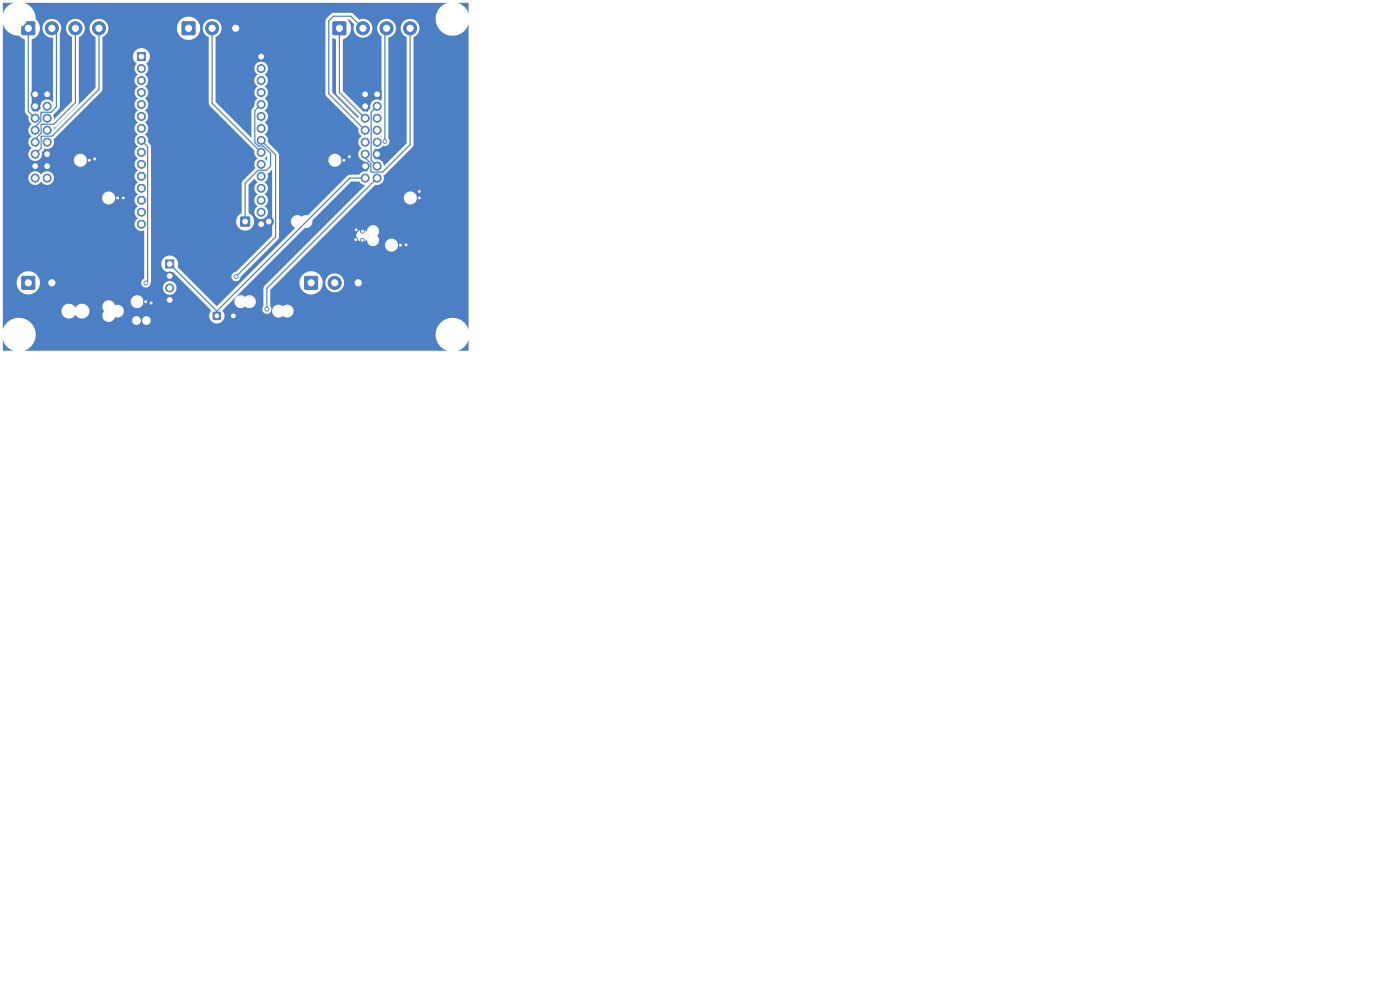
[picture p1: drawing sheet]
<svg xmlns="http://www.w3.org/2000/svg" width="297mm" height="210mm" viewBox="0 0 297 210" stroke-linecap="round" stroke-linejoin="round" font-family="sans-serif">
<g fill="#4d7fc4" stroke="#4d7fc4" stroke-width=".21">
<path d="M54.6 11.2h1.7v1.7h-1.7z"/>
<path d="M9.2 19.2h1.6v1.7h-1.6z"/>
<path d="M70.7 4.7h2.6v2.6h-2.6z"/>
<path d="M79.2 19.2h1.6v1.7h-1.6z"/>
<path d="M35.2 55.2h1.6v1.7h-1.6z"/>
<path d="M29.1 11.2h1.7v1.7h-1.7z"/>
<path d="M4.7 4.7h2.6v2.6h-2.6z"/>
<path d="M4.7 58.7h2.6v2.6h-2.6z"/>
<path d="M45.3 66.3h1.4v1.4h-1.4z"/>
<path d="M38.7 4.7h2.6v2.6h-2.6z"/>
<path d="M51.1 46.1h1.8v1.8h-1.8z"/>
<path d="M64.7 58.7h2.6v2.6h-2.6z"/>
<circle cx="55.4" cy="14.5" r=".85"/>
<circle cx="55.4" cy="17.1" r=".85"/>
<circle cx="55.4" cy="19.6" r=".85"/>
<circle cx="55.4" cy="22.2" r=".85"/>
<circle cx="55.4" cy="24.7" r=".85"/>
<circle cx="55.4" cy="27.2" r=".85"/>
<circle cx="55.4" cy="29.8" r=".85"/>
<circle cx="55.4" cy="32.3" r=".85"/>
<circle cx="55.4" cy="34.9" r=".85"/>
<circle cx="55.4" cy="37.4" r=".85"/>
<circle cx="55.4" cy="39.9" r=".85"/>
<circle cx="55.4" cy="42.5" r=".85"/>
<circle cx="55.4" cy="45" r=".85"/>
<circle cx="55.4" cy="47.6" r=".85"/>
<circle cx="7.5" cy="20" r=".85"/>
<circle cx="10" cy="22.5" r=".85"/>
<circle cx="7.5" cy="22.5" r=".85"/>
<circle cx="10" cy="25.1" r=".85"/>
<circle cx="7.5" cy="25.1" r=".85"/>
<circle cx="10" cy="27.6" r=".85"/>
<circle cx="7.5" cy="27.6" r=".85"/>
<circle cx="10" cy="30.2" r=".85"/>
<circle cx="7.5" cy="30.2" r=".85"/>
<circle cx="10" cy="32.7" r=".85"/>
<circle cx="7.5" cy="32.7" r=".85"/>
<circle cx="10" cy="35.2" r=".85"/>
<circle cx="7.5" cy="35.2" r=".85"/>
<circle cx="10" cy="37.8" r=".85"/>
<circle cx="7.5" cy="37.8" r=".85"/>
<circle cx="77" cy="6" r="1.4"/>
<circle cx="82" cy="6" r="1.4"/>
<circle cx="87" cy="6" r="1.4"/>
<circle cx="77.5" cy="20" r=".85"/>
<circle cx="80" cy="22.5" r=".85"/>
<circle cx="77.5" cy="22.5" r=".85"/>
<circle cx="80" cy="25.1" r=".85"/>
<circle cx="77.5" cy="25.1" r=".85"/>
<circle cx="80" cy="27.6" r=".85"/>
<circle cx="77.5" cy="27.6" r=".85"/>
<circle cx="80" cy="30.2" r=".85"/>
<circle cx="77.5" cy="30.2" r=".85"/>
<circle cx="80" cy="32.7" r=".85"/>
<circle cx="77.5" cy="32.7" r=".85"/>
<circle cx="80" cy="35.2" r=".85"/>
<circle cx="77.5" cy="35.2" r=".85"/>
<circle cx="80" cy="37.8" r=".85"/>
<circle cx="77.5" cy="37.8" r=".85"/>
<circle cx="36" cy="58.5" r=".85"/>
<circle cx="36" cy="61.1" r=".85"/>
<circle cx="36" cy="63.6" r=".85"/>
<circle cx="30" cy="14.5" r=".85"/>
<circle cx="30" cy="17.1" r=".85"/>
<circle cx="30" cy="19.6" r=".85"/>
<circle cx="30" cy="22.2" r=".85"/>
<circle cx="30" cy="24.7" r=".85"/>
<circle cx="30" cy="27.2" r=".85"/>
<circle cx="30" cy="29.8" r=".85"/>
<circle cx="30" cy="32.3" r=".85"/>
<circle cx="30" cy="34.9" r=".85"/>
<circle cx="30" cy="37.4" r=".85"/>
<circle cx="30" cy="39.9" r=".85"/>
<circle cx="30" cy="42.5" r=".85"/>
<circle cx="30" cy="45" r=".85"/>
<circle cx="30" cy="47.6" r=".85"/>
<circle cx="11" cy="6" r="1.4"/>
<circle cx="16" cy="6" r="1.4"/>
<circle cx="21" cy="6" r="1.4"/>
<circle cx="11" cy="60" r="1.4"/>
<circle cx="49.5" cy="67" r=".8"/>
<circle cx="45" cy="6" r="1.4"/>
<circle cx="50" cy="6" r="1.4"/>
<circle cx="57" cy="47" r="1"/>
<circle cx="71" cy="60" r="1.4"/>
<circle cx="76" cy="60" r="1.4"/>
<circle cx="56.6" cy="65.6" r=".4"/>
<circle cx="75.5" cy="50.8" r=".4"/>
<circle cx="24.9" cy="42" r=".4"/>
<circle cx="76.9" cy="49" r=".4"/>
<circle cx="73" cy="34" r=".4"/>
<circle cx="86.1" cy="51.9" r=".4"/>
<circle cx="32.1" cy="64.3" r=".4"/>
<circle cx="76.9" cy="51" r=".4"/>
<circle cx="84.9" cy="52" r=".4"/>
<circle cx="19" cy="34" r=".4"/>
<circle cx="74.1" cy="33.2" r=".4"/>
<circle cx="30.9" cy="64" r=".4"/>
<circle cx="26.1" cy="42" r=".4"/>
<circle cx="88.9" cy="40.6" r=".4"/>
<circle cx="20.1" cy="33.7" r=".4"/>
<circle cx="88.9" cy="42" r=".4"/>
<circle cx="75.6" cy="48.8" r=".4"/>
<circle cx="50.1" cy="58.7" r=".4"/>
<circle cx="30.9" cy="60" r=".4"/>
<circle cx="81.7" cy="30" r=".4"/>
</g>
<g fill="none" stroke="#4d7fc4" stroke-width=".25">
<path d="M6 6v17.6l1.5 1.5M11 6l1 1v15.7l-1.2 1.1h-2l-.1 .1v1.8l-1.2 1.2v.7M16 6v15.8l-4.6 4.6h-2.6l-.1 1.8-1.2 1.3v.7M21 6v12.9l-10 10-2.3 .1v2.4l-1.2 1.3M45 6v15.9l10.4 10.4M72 6v13.6l5.5 5.5M77 6l-2.6-2.6h-3.6l-1 1v15.5l7.7 7.7M82 6l-.3 .3v23.7M87 6v24.7l-5.8 5.8h-2.4l-.1-.1v-1.7l-1.2-1.2v-.8M30 29.8l1.3 1.3v28.5l-.4 .4M55.4 22.2l-1.3 1.3v6.7l.7 .8h1.1l1.5 1.5v2.8l-.9 .8h-1.7l-2.8 2.8v8.1M55.4 29.8l3.1 3v17.5l-8.4 8.4"/>
<path d="M77.5 37.8h-3.3l-28.2 28.2M80 22.5l-1.3 1.3v10.2l1.3 1.2M80 37.8l-23.4 23.4v4.4M36 56l10 10M46 66v1"/>
</g>
<g fill="#4d7fc4">
<path d="M.6 72.1a3.4 3.4 0 0 0 2.3 2.3h-2.3z"/>
<path d="M80.7 28.9l.2-.2v.4z"/>
<path d="M80.7 26.4l.2-.2v.3z"/>
<path d="M70.5 7.9l.8 .5 .1 11.6 4.7 4.7-.1 .4-5.5-5.5z"/>
<path d="M80.7 23.8l.2-.2v.4z"/>
<path d="M56.7 33v1.2l-.6-.6z"/>
<path d="M78.1 49.8l.2 .2-.2 .2z"/>
<path d="M.6 5.1a3.5 3.5 0 0 0 3.5 2.5l.7 .5 .5 .3v15.2l.1 .4 .7 .7-.1 .4a1.44 1.44 0 0 0 .8 1.3 1.45 1.45 0 0 0 0 2.5 1.45 1.45 0 0 0 0 2.5 1.45 1.45 0 0 0-.6 2 1.45 1.45 0 0 0 1.9 .6h7.6v.4a1.39 1.39 0 0 0 2.2 .7 1.39 1.39 0 0 0-.3-2.4 1.39 1.39 0 0 0-1.9 1.3h-7.6h.1a1.45 1.45 0 0 0 .7-1.7l.5-.8 .2 .1a1.45 1.45 0 0 0 1.5-.5 1.45 1.45 0 0 0 .2-1.6l10.3-10.2 .1-7.3h6.5l.2 .9 .6 .6a1.45 1.45 0 0 0 .3 2.3 1.45 1.45 0 0 0 0 2.6 1.45 1.45 0 0 0 0 2.5 1.45 1.45 0 0 0 0 2.5 1.45 1.45 0 0 0 0 2.6 1.45 1.45 0 0 0 0 2.5 1.45 1.45 0 0 0 0 2.6 1.45 1.45 0 0 0 0 2.5 1.45 1.45 0 0 0 0 2.5 1.45 1.45 0 0 0 0 2.6 1.45 1.45 0 0 0 0 2.5 1.45 1.45 0 0 0 0 2.6 1.45 1.45 0 0 0 0 2.5 1.45 1.45 0 0 0-.6 1.9 1.45 1.45 0 0 0 1.9 .7v10.2l-.2 .1a1 1 0 0 0 .1 1.7 1 1 0 0 0 1.4-.9l.1-4h2.2l.1 .5a1.78 1.78 0 0 0 2.3 1.2l8.2 8.2-.2 .3a1.63 1.63 0 0 0 .5 2.1 1.63 1.63 0 0 0 2.1-.2 1.63 1.63 0 0 0 0-2.2l1.8-1.9h.7a1.37 1.37 0 0 0 .8 1.3 1.37 1.37 0 0 0 1.5-.3 1.37 1.37 0 0 0 1.9 0 1.37 1.37 0 0 0 0-2 1.37 1.37 0 0 0-1.9 0 1.37 1.37 0 0 0-1.5-.3 1.37 1.37 0 0 0-.8 1.3h-.7l15.7-15.7a1.35 1.35 0 0 0 1.6-1.5l8.2-8.3h1.7l.5 .5 .8 .2-21.4 21.5-.2 .5v3.8l-.2 .1a.99 .99 0 0 0 .4 1.4 .99 .99 0 0 0 1.4-.5h.2l.1 .4a1.37 1.37 0 0 0 2.2 .6 1.37 1.37 0 0 0 1.9 0 1.37 1.37 0 0 0 0-2 1.37 1.37 0 0 0-1.9 0 1.37 1.37 0 0 0-1.5-.3 1.37 1.37 0 0 0-.8 1.3h-.2l.1-.4-.3-.6v-3.5l1.5-1.5h4.7l.1 .6a2.48 2.48 0 0 0 2.7 1.9 2.48 2.48 0 0 0 2.2-2.5h.5l.1 .5a2 2 0 0 0 3.2 1 2 2 0 0 0-.5-3.3 2 2 0 0 0-2.8 1.8h-.5l-.1-.6a2.48 2.48 0 0 0-2.7-1.9 2.48 2.48 0 0 0-2.2 2.5h-4.7l10-10h6.8v.3a1.28 1.28 0 0 0 1 1 1.28 1.28 0 0 0 1.3-.5 1.27 1.27 0 0 0 .6 1.2 1.27 1.27 0 0 0 1.4 0h1.8v.4a1.39 1.39 0 0 0 2.2 .7 1.39 1.39 0 0 0-.3-2.4 1.39 1.39 0 0 0-1.9 1.3h-1.8l.1-.1a1.28 1.28 0 0 0 0-1.9 1.28 1.28 0 0 0-.4-2.2 1.28 1.28 0 0 0-1.7 1.4 1.28 1.28 0 0 0-1.5-.4 1.28 1.28 0 0 0-.8 1.2h-6.8l8-8h8.9v.4a1.39 1.39 0 0 0 2.2 .7 1.39 1.39 0 0 0-.3-2.4 1.39 1.39 0 0 0-1.9 1.3h-8.9l2.8-2.8a1.44 1.44 0 0 0 1.5-.5 1.44 1.44 0 0 0 .2-1.5l.4-.2 5.8-5.8 .2-.5v-22.8a2 2 0 0 0 .9-3.1 2 2 0 0 0-3.2 0 2 2 0 0 0 .9 3.1v22.5l-4.8 4.8a1.45 1.45 0 0 0-1.9-1.4l-.1-.1v-2.2l.5 .1a1.45 1.45 0 0 0 1.2-.7 .97 .97 0 0 0 1.3-.3 .97 .97 0 0 0-.1-1.2v-21.4l.1-.1a2 2 0 0 0 1.3-2.9 2 2 0 0 0-3.2-.5 2 2 0 0 0 .3 3.2v13.7l-.2-.1a1.45 1.45 0 0 0-1.6 .1 1.45 1.45 0 0 0-.5 1.5l-.6 .9-.9-.1-4.4-4.4v-10.9a2.46 2.46 0 0 0 .9-4.2h.5l1.1 1a2 2 0 0 0 1.5 2.8 2 2 0 0 0 2.3-2.3 2 2 0 0 0-2.8-1.5l-1.4-1.4-4-.1-.6 .2-1 1-.2 .5 .1 15.9 7 6.9a1.44 1.44 0 0 0 .7 1.7 1.45 1.45 0 0 0 0 2.5 1.45 1.45 0 0 0-.8 1.5 1.45 1.45 0 0 0 1.1 1.2l.9 .9v1.4h-.2a1.45 1.45 0 0 0-1.6 .7h-2l-.5 .2-8.4 8.4a1.34 1.34 0 0 0-1.3 .3 1.37 1.37 0 0 0-2.1 .3 1.37 1.37 0 0 0 .8 2l-16.7 16.7-8.3-8.4a1.8 1.8 0 0 0-1.4-2.4 1.8 1.8 0 0 0-2.1 1.8h-2.2v-24.9l-.1-.4-.5-.5 .1-.4a1.44 1.44 0 0 0-.8-1.3 1.45 1.45 0 0 0 0-2.5 1.45 1.45 0 0 0 0-2.6 1.45 1.45 0 0 0 0-2.5 1.45 1.45 0 0 0 0-2.5 1.45 1.45 0 0 0 0-2.6 1.44 1.44 0 0 0 .3-2.3 1.8 1.8 0 0 0-.2-3.1 1.8 1.8 0 0 0-2.6 1.6h-6.5v-4.1a1.94 1.94 0 0 0 1.3-1.9h14.5l.1 .6a2.48 2.48 0 0 0 2.7 1.9 2.48 2.48 0 0 0 2.2-2.5h.5l.1 .5a1.92 1.92 0 0 0 1.2 1.4l.1 14.4 9.6 9.6a1.44 1.44 0 0 0 .7 1.7 1.44 1.44 0 0 0-.5 2.1l-2.8 2.8-.1 6.7-.3 .1a1.91 1.91 0 0 0-.4 3 1.91 1.91 0 0 0 2.9-.2 1.91 1.91 0 0 0-.8-2.9v-6l1.3-1.3 .7 .8a1.45 1.45 0 0 0 0 2.5 1.45 1.45 0 0 0 0 2.6 1.45 1.45 0 0 0-.4 2.1 1.45 1.45 0 0 0 2.2 0 1.45 1.45 0 0 0-.4-2.1 1.45 1.45 0 0 0 0-2.6 1.45 1.45 0 0 0 0-2.5l.3-.3a1.43 1.43 0 0 0 .3-1.6l1-.9v14.1l-7.7 7.7a.99 .99 0 0 0-.9 1 .99 .99 0 0 0 1 1 .99 .99 0 0 0 1-1l8-8.1 .1-16.6h10.5a1.39 1.39 0 0 0 1.9 1.3 1.39 1.39 0 0 0 .3-2.4 1.39 1.39 0 0 0-2.2 .7v.4h-10.5l-.1-1.5-2.3-2.3a1.44 1.44 0 0 0-.7-1.7 1.45 1.45 0 0 0 0-2.5 1.45 1.45 0 0 0 0-2.6 1.45 1.45 0 0 0 0-2.5 1.45 1.45 0 0 0 0-2.5 1.45 1.45 0 0 0 0-2.6 1.45 1.45 0 0 0 .4-2.2 1.45 1.45 0 0 0-2.2 0 1.45 1.45 0 0 0 .4 2.2 1.45 1.45 0 0 0 0 2.6 1.45 1.45 0 0 0 0 2.5l-.3 .2a1.45 1.45 0 0 0-.4 1.4l-.6 .6-.1 .4v5.7l-7.6-7.6v-13.7l.3-.2a2 2 0 0 0 0-3.4 2 2 0 0 0-3 1.7h-.5l-.1-.6a2.48 2.48 0 0 0-2.7-1.9 2.48 2.48 0 0 0-2.2 2.5h-14.5l-.1-.5a2 2 0 0 0-3.2-1 2 2 0 0 0 .6 3.4v10.7l-8.9 8.9-.1-.4 .6-.2 4.7-4.8 .1-14.2 .3-.2a2 2 0 0 0 .5-3.1 2 2 0 0 0-3.1 .3 2 2 0 0 0 .9 3v13.6l-3.9 3.8-.1-.9 1.2-1.2 .2-.5v-15.6a2 2 0 0 0-1-3 2 2 0 0 0-2.7 1.7 2 2 0 0 0 2.2 2.2v13.8l-.2-.3a1.45 1.45 0 0 0-1.8-.2 1.45 1.45 0 0 0-.5 1.8l-.4 .2-.3 .4h-.9l-.4-.4v-14.9a2.56 2.56 0 0 0 .9-4.4 3.6 3.6 0 0 0-2.5-3.4h89.8l-.7 .3a3.6 3.6 0 0 0-.5 5.9 3.6 3.6 0 0 0 5.7-1.7v64.8l-.3-.7a3.6 3.6 0 0 0-5.9-.5 3.6 3.6 0 0 0 1.7 5.7h-89.8l.7-.3a3.6 3.6 0 0 0 .5-5.9 3.6 3.6 0 0 0-5.7 1.7v-3.9h12.4a1.58 1.58 0 0 0 1.2 1.5 1.58 1.58 0 0 0 1.8-.8 1.57 1.57 0 0 0 2.2 .6 1.57 1.57 0 0 0 .4-2.2h3.1l.4 .9a1.35 1.35 0 0 0 0 1.9 1.35 1.35 0 0 0 1.8 .1h4.1v.2a.93 .93 0 0 0 1.1 .7 .93 .93 0 0 0 .8-.9h.2v.2a.93 .93 0 0 0 1.5 .5 .93 .93 0 0 0-.2-1.5 .93 .93 0 0 0-1.3 .8h-.2v-.2a.93 .93 0 0 0-1.1-.7 .93 .93 0 0 0-.8 .9h-4.1l.5-.8 .2 .1a1.35 1.35 0 0 0 1.7-1.4 1.35 1.35 0 0 0-1.9-1.1l-.5-.8h3.8l.1 .4a1.37 1.37 0 0 0 2.2 .7 1.37 1.37 0 0 0-.3-2.3 1.37 1.37 0 0 0-2 1.2h-3.8l-.2-.1a1.36 1.36 0 0 0-2 1.2h-3.1l-.1-.2a1.57 1.57 0 0 0-2.5 .4 1.58 1.58 0 0 0-1.8-.8 1.58 1.58 0 0 0-1.2 1.5h-12.4v-6h2.9l.1 .6a2.47 2.47 0 0 0 2.2 1.9 2.47 2.47 0 0 0 2.4-1.4h26.3l.1 .4a1.45 1.45 0 0 0 2.3 .7 1.45 1.45 0 0 0-.3-2.4 1.45 1.45 0 0 0-2.1 1.3h-26.3l.2-.5a2.48 2.48 0 0 0-2.1-3.1 2.48 2.48 0 0 0-2.8 2.5h-2.9v-18h21.1v.4a1.39 1.39 0 0 0 2.2 .7 1.39 1.39 0 0 0-.3-2.4 1.39 1.39 0 0 0-1.9 1.3h-21.1v-4.2h5.4l.1 .4a1.45 1.45 0 0 0 1.2 1 1.45 1.45 0 0 0 1.4-.7 1.45 1.45 0 0 0 2.2 .4 1.45 1.45 0 0 0 0-2.2 1.45 1.45 0 0 0-2.2 .4 1.45 1.45 0 0 0-1.6-.7 1.45 1.45 0 0 0-1.1 1.4h-5.4z"/>
<path d="M97.1 74.4a3.4 3.4 0 0 0 2.3-2.3v2.3z"/>
<path d="M97.1 .6h2.3v2.3a3.4 3.4 0 0 0-2.3-2.3z"/>
<path d="M.6 .6h2.3a3.4 3.4 0 0 0-2.3 2.3z"/>
</g>
<g fill="#fff" stroke="#fff" stroke-width=".21">
<circle cx="56.6" cy="65.6" r=".2"/>
<circle cx="75.5" cy="50.8" r=".2"/>
<circle cx="24.9" cy="42" r=".2"/>
<circle cx="76.9" cy="49.1" r=".2"/>
<circle cx="72.9" cy="34" r=".2"/>
<circle cx="86.1" cy="51.9" r=".2"/>
<circle cx="32.1" cy="64.3" r=".2"/>
<circle cx="76.9" cy="50.9" r=".2"/>
<circle cx="84.9" cy="52" r=".2"/>
<circle cx="18.9" cy="34" r=".2"/>
<circle cx="74.1" cy="33.2" r=".2"/>
<circle cx="30.9" cy="64" r=".2"/>
<circle cx="26.1" cy="42" r=".2"/>
<circle cx="88.9" cy="40.6" r=".2"/>
<circle cx="20.1" cy="33.7" r=".2"/>
<circle cx="88.9" cy="42" r=".2"/>
<circle cx="75.6" cy="48.8" r=".2"/>
<circle cx="50.1" cy="58.7" r=".2"/>
<circle cx="30.9" cy="60" r=".2"/>
<circle cx="81.7" cy="30" r=".2"/>
<circle cx="55.4" cy="12" r=".5"/>
<circle cx="55.4" cy="14.5" r=".5"/>
<circle cx="55.4" cy="17.1" r=".5"/>
<circle cx="55.4" cy="19.6" r=".5"/>
<circle cx="55.4" cy="22.2" r=".5"/>
<circle cx="55.4" cy="24.7" r=".5"/>
<circle cx="55.4" cy="27.2" r=".5"/>
<circle cx="55.4" cy="29.8" r=".5"/>
<circle cx="55.4" cy="32.3" r=".5"/>
<circle cx="55.4" cy="34.9" r=".5"/>
<circle cx="55.4" cy="37.4" r=".5"/>
<circle cx="55.4" cy="39.9" r=".5"/>
<circle cx="55.4" cy="42.5" r=".5"/>
<circle cx="55.4" cy="45" r=".5"/>
<circle cx="55.4" cy="47.6" r=".5"/>
<circle cx="10" cy="20" r=".5"/>
<circle cx="7.5" cy="20" r=".5"/>
<circle cx="10" cy="22.5" r=".5"/>
<circle cx="7.5" cy="22.5" r=".5"/>
<circle cx="10" cy="25.1" r=".5"/>
<circle cx="7.5" cy="25.1" r=".5"/>
<circle cx="10" cy="27.6" r=".5"/>
<circle cx="7.5" cy="27.6" r=".5"/>
<circle cx="10" cy="30.2" r=".5"/>
<circle cx="7.5" cy="30.2" r=".5"/>
<circle cx="10" cy="32.7" r=".5"/>
<circle cx="7.5" cy="32.7" r=".5"/>
<circle cx="10" cy="35.2" r=".5"/>
<circle cx="7.5" cy="35.2" r=".5"/>
<circle cx="10" cy="37.8" r=".5"/>
<circle cx="7.5" cy="37.8" r=".5"/>
<circle cx="72" cy="6" r=".65"/>
<circle cx="77" cy="6" r=".65"/>
<circle cx="82" cy="6" r=".65"/>
<circle cx="87" cy="6" r=".65"/>
<circle cx="80" cy="20" r=".5"/>
<circle cx="77.5" cy="20" r=".5"/>
<circle cx="80" cy="22.5" r=".5"/>
<circle cx="77.5" cy="22.5" r=".5"/>
<circle cx="80" cy="25.1" r=".5"/>
<circle cx="77.5" cy="25.1" r=".5"/>
<circle cx="80" cy="27.6" r=".5"/>
<circle cx="77.5" cy="27.6" r=".5"/>
<circle cx="80" cy="30.2" r=".5"/>
<circle cx="77.5" cy="30.2" r=".5"/>
<circle cx="80" cy="32.7" r=".5"/>
<circle cx="77.5" cy="32.7" r=".5"/>
<circle cx="80" cy="35.2" r=".5"/>
<circle cx="77.5" cy="35.2" r=".5"/>
<circle cx="80" cy="37.8" r=".5"/>
<circle cx="77.5" cy="37.8" r=".5"/>
<circle cx="36" cy="56" r=".5"/>
<circle cx="36" cy="58.5" r=".5"/>
<circle cx="36" cy="61.1" r=".5"/>
<circle cx="36" cy="63.6" r=".5"/>
<circle cx="30" cy="12" r=".5"/>
<circle cx="30" cy="14.5" r=".5"/>
<circle cx="30" cy="17.1" r=".5"/>
<circle cx="30" cy="19.6" r=".5"/>
<circle cx="30" cy="22.2" r=".5"/>
<circle cx="30" cy="24.7" r=".5"/>
<circle cx="30" cy="27.2" r=".5"/>
<circle cx="30" cy="29.8" r=".5"/>
<circle cx="30" cy="32.3" r=".5"/>
<circle cx="30" cy="34.9" r=".5"/>
<circle cx="30" cy="37.4" r=".5"/>
<circle cx="30" cy="39.9" r=".5"/>
<circle cx="30" cy="42.5" r=".5"/>
<circle cx="30" cy="45" r=".5"/>
<circle cx="30" cy="47.6" r=".5"/>
<circle cx="6" cy="6" r=".65"/>
<circle cx="11" cy="6" r=".65"/>
<circle cx="16" cy="6" r=".65"/>
<circle cx="21" cy="6" r=".65"/>
<circle cx="96" cy="71" r="1.6"/>
<circle cx="6" cy="60" r=".65"/>
<circle cx="11" cy="60" r=".65"/>
<circle cx="4" cy="4" r="1.6"/>
<circle cx="46" cy="67" r=".4"/>
<circle cx="49.5" cy="67" r=".4"/>
<circle cx="40" cy="6" r=".65"/>
<circle cx="45" cy="6" r=".65"/>
<circle cx="50" cy="6" r=".65"/>
<circle cx="96" cy="4" r="1.6"/>
<circle cx="4" cy="71" r="1.6"/>
<circle cx="52" cy="47" r=".5"/>
<circle cx="57" cy="47" r=".5"/>
<circle cx="66" cy="60" r=".65"/>
<circle cx="71" cy="60" r=".65"/>
<circle cx="76" cy="60" r=".65"/>
</g>
</svg>
